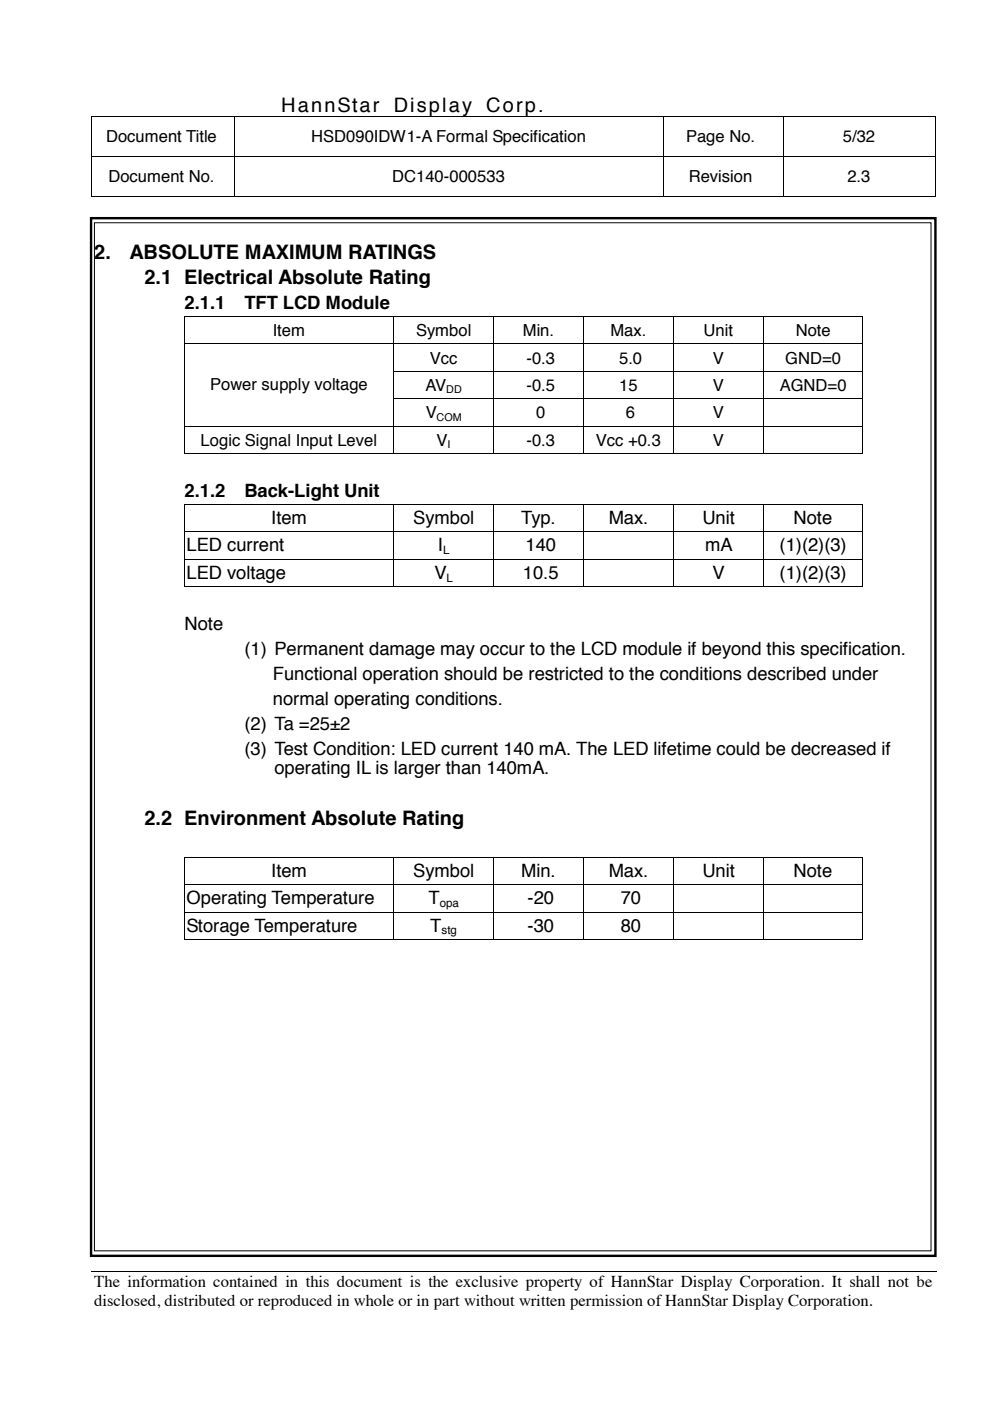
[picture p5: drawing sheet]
<svg xmlns="http://www.w3.org/2000/svg" width="210mm" height="297mm" viewBox="0 0 210 297" stroke-linecap="round" stroke-linejoin="round" font-family="sans-serif">
<defs><g id="words">
<g font-size="4.2">
<text x="59.6" y="23.8">HannStar</text>
<text x="83.5" y="23.8">Display Corp.</text>
<text x="20" y="54.8">2.</text>
<text x="27.5" y="54.8">ABSOLUTE MAXIMUM RATINGS</text>
<text x="30.6" y="60.1">2.1 Electrical Absolute Rating</text>
<text x="30.6" y="174.8">2.2 Environment Absolute Rating</text>
</g>
<g font-size="3.9">
<text x="39.1" y="65.4">2.1.1</text>
<text x="51.8" y="65.4">TFT LCD Module</text>
<text x="39.1" y="105.3">2.1.2</text>
<text x="51.8" y="105.3">Back-Light Unit</text>
<text x="57.5" y="111.1">Item</text>
<text x="87.6" y="111.1">Symbol</text>
<text x="110.5" y="111.1">Typ.</text>
<text x="129.1" y="111.1">Max.</text>
<text x="148.9" y="111.1">Unit</text>
<text x="168.3" y="111.1">Note</text>
<text x="39.5" y="116.9">LED current</text>
<text x="92.8" y="116.9">I</text>
<text x="111.4" y="116.9">140</text>
<text x="149.5" y="116.9">mA</text>
<text x="165.3" y="116.9">(1)(2)(3)</text>
<text x="39.5" y="122.8">LED voltage</text>
<text x="92.1" y="122.8">V</text>
<text x="110.9" y="122.8">10.5</text>
<text x="151.1" y="122.8">V</text>
<text x="165.3" y="122.8">(1)(2)(3)</text>
<text x="39.1" y="133.5">Note</text>
<text x="51.8" y="138.8">(1) Permanent damage may occur to the LCD module if beyond this specification.</text>
<text x="57.9" y="144.1">Functional operation should be restricted to the conditions described under</text>
<text x="57.9" y="149.4">normal operating conditions.</text>
<text x="51.8" y="154.7">(2) Ta =25±2</text>
<text x="51.8" y="160">(3) Test Condition: LED current 140 mA. The LED lifetime could be decreased if</text>
<text x="58.2" y="164.2">operating IL is larger than 140mA.</text>
<text x="57.5" y="185.9">Item</text>
<text x="87.6" y="185.9">Symbol</text>
<text x="110.5" y="185.9">Min.</text>
<text x="129.1" y="185.9">Max.</text>
<text x="148.9" y="185.9">Unit</text>
<text x="168.3" y="185.9">Note</text>
<text x="39.5" y="191.7">Operating Temperature</text>
<text x="90.8" y="191.7">T</text>
<text x="111.8" y="191.7">-20</text>
<text x="131.6" y="191.7">70</text>
<text x="39.5" y="197.6">Storage Temperature</text>
<text x="91.2" y="197.6">T</text>
<text x="111.8" y="197.6">-30</text>
<text x="131.6" y="197.6">80</text>
</g>
<g font-size="3.5">
<text x="22.5" y="30.2">Document Title</text>
<text x="66" y="30.2">HSD090IDW1-A Formal Specification</text>
<text x="145.5" y="30.2">Page No.</text>
<text x="178.7" y="30.2">5/32</text>
<text x="23" y="38.7">Document No.</text>
<text x="83.2" y="38.7">DC140-000533</text>
<text x="146" y="38.7">Revision</text>
<text x="179.7" y="38.7">2.3</text>
<text x="57.8" y="71.2">Item</text>
<text x="88.2" y="71.2">Symbol</text>
<text x="110.9" y="71.2">Min.</text>
<text x="129.4" y="71.2">Max.</text>
<text x="149.2" y="71.2">Unit</text>
<text x="168.7" y="71.2">Note</text>
<text x="91.1" y="77.1">Vcc</text>
<text x="111.6" y="77.1">-0.3</text>
<text x="131.3" y="77.1">5.0</text>
<text x="151.1" y="77.1">V</text>
<text x="166.5" y="77.1">GND=0</text>
<text x="44.5" y="82.8">Power supply voltage</text>
<text x="90.2" y="82.9">AV</text>
<text x="111.6" y="82.9">-0.5</text>
<text x="131.3" y="82.9">15</text>
<text x="151.1" y="82.9">V</text>
<text x="165.3" y="82.9">AGND=0</text>
<text x="90.3" y="88.7">V</text>
<text x="113.7" y="88.7">0</text>
<text x="132.7" y="88.7">6</text>
<text x="151.1" y="88.7">V</text>
<text x="42.5" y="94.5">Logic Signal Input Level</text>
<text x="92.6" y="94.5">V</text>
<text x="111.6" y="94.5">-0.3</text>
<text x="126.3" y="94.5">Vcc +0.3</text>
<text x="151.1" y="94.5">V</text>
<text x="20" y="272.9">The information contained in this document is the exclusive property of HannStar Display Corporation. It shall not be</text>
<text x="20" y="277">disclosed, distributed or reproduced in whole or in part without written permission of HannStar Display Corporation.</text>
</g>
<g font-size="2.5">
<text x="93.9" y="117.5">L</text>
<text x="94.7" y="123.3">L</text>
<text x="93.3" y="192.3">opa</text>
<text x="93.6" y="198.1">stg</text>
</g>
<g font-size="2.3">
<text x="94.6" y="83.4">DD</text>
<text x="92.6" y="89.3">COM</text>
<text x="94.9" y="95.1">I</text>
</g>
</g></defs>
<g fill="#000">
<path d="M19.4 24.7h.2v.1h-.2zM19.4 33.1h.2v.2h-.2zM49.5 24.7h.2v.1h-.2zM49.5 33.1h.2v.2h-.2zM59.1 24.7h.1v.1h-.1zM140.5 24.7h.2v.1h-.2zM140.5 33.1h.2v.2h-.2zM165.9 24.7h.2v.1h-.2zM165.9 33.1h.2v.2h-.2zM198.2 24.7h.1v.1h-.1zM198.2 33.1h.1v.2h-.1zM19.4 41.6h.2v.2h-.2z"/>
<path d="M49.5 41.6h.2v.2h-.2zM140.5 41.6h.2v.2h-.2zM165.9 41.6h.2v.2h-.2zM198.2 41.6h.1v.2h-.1zM198.5 269.6v.1z"/>
</g>
<g fill="none" stroke="#000" stroke-width=".21">
<path d="M19.5 24.8v8.3M19.5 33.3v8.3M19.6 24.8h29.9M19.6 33.2h29.9M49.6 24.8v8.3M49.6 33.3v8.3M49.7 24.8h9.4M49.7 33.2h90.8M59.2 24.8h81.3M140.6 24.8v8.3M140.6 33.3v8.3M140.7 24.8h25.2"/>
<path d="M140.7 33.2h25.2M166 24.8v8.3M166 33.3v8.3M166.1 24.8h32.1M166.1 33.2h32.1M198.2 24.8v8.3M198.2 33.3v8.3M19.6 41.7h29.9M49.7 41.7h90.8M140.7 41.7h25.2M166.1 41.7h32.1M19.3 269.6h179.2"/>
</g>
<g fill="#fff">
<path d="M19.3 277.9h179.2z"/>
<path d="M198.5 269.7v8.2z"/>
</g>
<path d="M19.3 46.3h179v220h-179z" fill="none" stroke="#000" stroke-width=".51"/>
<path d="M20 47.2h177.4v218h-177.4z" fill-rule="evenodd" fill="#fff"/>
<g fill="none" stroke="#000" stroke-width=".21">
<path d="M20 47.2h177.4v218h-177.4zM39 67.2v5.6M39 73v5.6M39 78.8v5.7M39.1 67.1h44.3M39.1 72.9h44.3M83.5 67.2v5.6M83.5 73v5.6M83.5 78.8v5.7M83.6 67.1h21M83.6 72.9h21M83.6 78.7h21"/>
<path d="M104.6 67.2v5.6M104.6 73v5.6M104.6 78.8v5.7M104.7 67.1h18.9M104.7 72.9h18.9M104.7 78.7h18.9M123.7 67.2v5.6M123.7 73v5.6M123.7 78.8v5.7M123.8 67.1h18.9M123.8 72.9h18.9M123.8 78.7h18.9"/>
<path d="M142.7 67.2v5.6M142.7 73v5.6M142.7 78.8v5.7M142.8 67.1h18.9M142.8 72.9h18.9M142.8 78.7h18.9M161.8 67.2v5.6M161.8 73v5.6M161.8 78.8v5.7M161.9 67.1h21M161.9 72.9h21M161.9 78.7h21"/>
<path d="M183 67.2v5.6M183 73v5.6M183 78.8v5.7M39 84.7v5.6M39 90.5v5.6M39.1 90.4h44.3M39.1 96.2h44.3M83.5 84.7v5.6M83.5 90.5v5.6M83.6 84.6h21M83.6 90.4h21M83.6 96.2h21"/>
<path d="M104.6 84.7v5.6M104.6 90.5v5.6M104.7 84.6h18.9M104.7 90.4h18.9M104.7 96.2h18.9M123.7 84.7v5.6M123.7 90.5v5.6M123.8 84.6h18.9M123.8 90.4h18.9M123.8 96.2h18.9M142.7 84.7v5.6M142.7 90.5v5.6"/>
<path d="M142.8 84.6h18.9M142.8 90.4h18.9M142.8 96.2h18.9M161.8 84.7v5.6M161.8 90.5v5.6M161.9 84.6h21M161.9 90.4h21M161.9 96.2h21M183 84.7v5.6M183 90.5v5.6M39 107v5.7M39 112.8v5.7"/>
<path d="M39 118.7v5.7M39.1 107h44.3M39.1 112.8h44.3M39.1 118.6h44.3M83.5 107v5.7M83.5 112.8v5.7M83.5 118.7v5.7M83.6 107h21M83.6 112.8h21M83.6 118.6h21M104.6 107v5.7M104.6 112.8v5.7"/>
<path d="M104.6 118.7v5.7M104.7 107h18.9M104.7 112.8h18.9M104.7 118.6h18.9M123.7 107v5.7M123.7 112.8v5.7M123.7 118.7v5.7M123.8 107h19M123.8 112.8h19M123.8 118.6h19M142.9 107v5.7M142.9 112.8v5.7"/>
<path d="M142.9 118.7v5.7M143 107h18.7M143 112.8h18.7M143 118.6h18.7M161.8 107v5.7M161.8 112.8v5.7M161.8 118.7v5.7M161.9 107h21M161.9 112.8h21M161.9 118.6h21M183 107v5.7M183 112.8v5.7"/>
<path d="M183 118.7v5.7M39.1 124.4h44.3M83.6 124.4h21M104.7 124.4h18.9M123.8 124.4h19M143 124.4h18.7M161.9 124.4h21M39 181.9v5.6M39 187.6v5.7M39 193.5v5.6M39.1 181.8h44.3M39.1 187.6h44.3"/>
<path d="M39.1 193.4h44.3M39.1 199.2h44.3M83.5 181.9v5.6M83.5 187.6v5.7M83.5 193.5v5.6M83.6 181.8h21M83.6 187.6h21M83.6 193.4h21M83.6 199.2h21M104.6 181.9v5.6M104.6 187.6v5.7M104.6 193.5v5.6"/>
<path d="M104.7 181.8h18.9M104.7 187.6h18.9M104.7 193.4h18.9M104.7 199.2h18.9M123.7 181.9v5.6M123.7 187.6v5.7M123.7 193.5v5.6M123.8 181.8h19M123.8 187.6h19M123.8 193.4h19M123.8 199.2h19M142.9 181.9v5.6"/>
<path d="M142.9 187.6v5.7M142.9 193.5v5.6M143 181.8h18.7M143 187.6h18.7M143 193.4h18.7M143 199.2h18.7M161.8 181.9v5.6M161.8 187.6v5.7M161.8 193.5v5.6M161.9 181.8h21M161.9 187.6h21M161.9 193.4h21"/>
<path d="M161.9 199.2h21M183 181.9v5.6M183 187.6v5.7M183 193.5v5.6"/>
</g>
<g fill="#000">
<path d="M38.9 67h.2v.2h-.2zM38.9 72.8h.2v.2h-.2zM38.9 78.6h.2v.2h-.2zM83.4 67h.2v.2h-.2zM83.4 72.8h.2v.2h-.2zM83.4 78.6h.2v.2h-.2zM104.6 67h.1v.2h-.1zM104.6 72.8h.1v.2h-.1zM104.6 78.6h.1v.2h-.1zM123.6 67h.2v.2h-.2zM123.6 72.8h.2v.2h-.2zM123.6 78.6h.2v.2h-.2z"/>
<path d="M142.7 67h.1v.2h-.1zM142.7 72.8h.1v.2h-.1zM142.7 78.6h.1v.2h-.1zM161.7 67h.2v.2h-.2zM161.7 72.8h.2v.2h-.2zM161.7 78.6h.2v.2h-.2zM182.9 67h.1v.2h-.1zM182.9 72.8h.1v.2h-.1zM182.9 78.6h.1v.2h-.1zM38.9 84.5h.2v.2h-.2zM38.9 90.3h.2v.2h-.2zM38.9 96.1h.2v.2h-.2z"/>
<path d="M83.4 84.5h.2v.2h-.2zM83.4 90.3h.2v.2h-.2zM83.4 96.1h.2v.2h-.2zM104.6 84.5h.1v.2h-.1zM104.6 90.3h.1v.2h-.1zM104.6 96.1h.1v.2h-.1zM123.6 84.5h.2v.2h-.2zM123.6 90.3h.2v.2h-.2zM123.6 96.1h.2v.2h-.2zM142.7 84.5h.1v.2h-.1zM142.7 90.3h.1v.2h-.1zM142.7 96.1h.1v.2h-.1z"/>
<path d="M161.7 84.5h.2v.2h-.2zM161.7 90.3h.2v.2h-.2zM161.7 96.1h.2v.2h-.2zM182.9 84.5h.1v.2h-.1zM182.9 90.3h.1v.2h-.1zM182.9 96.1h.1v.2h-.1zM38.9 106.9h.2v.1h-.2zM38.9 112.7h.2v.1h-.2zM38.9 118.5h.2v.2h-.2zM83.4 106.9h.2v.1h-.2zM83.4 112.7h.2v.1h-.2zM83.4 118.5h.2v.2h-.2z"/>
<path d="M104.6 106.9h.1v.1h-.1zM104.6 112.7h.1v.1h-.1zM104.6 118.5h.1v.2h-.1zM123.6 106.9h.2v.1h-.2zM123.6 112.7h.2v.1h-.2zM123.6 118.5h.2v.2h-.2zM142.8 106.9h.2v.1h-.2zM142.8 112.7h.2v.1h-.2zM142.8 118.5h.2v.2h-.2zM161.7 106.9h.2v.1h-.2zM161.7 112.7h.2v.1h-.2zM161.7 118.5h.2v.2h-.2z"/>
<path d="M182.9 106.9h.1v.1h-.1zM182.9 112.7h.1v.1h-.1zM182.9 118.5h.1v.2h-.1zM38.9 124.4h.2v.1h-.2zM83.4 124.4h.2v.1h-.2zM104.6 124.4h.1v.1h-.1zM123.6 124.4h.2v.1h-.2zM142.8 124.4h.2v.1h-.2zM161.7 124.4h.2v.1h-.2zM182.9 124.4h.1v.1h-.1zM38.9 181.7h.2v.1h-.2zM38.9 187.5h.2v.1h-.2z"/>
<path d="M38.9 193.3h.2v.2h-.2zM38.9 199.1h.2v.2h-.2zM83.4 181.7h.2v.1h-.2zM83.4 187.5h.2v.1h-.2zM83.4 193.3h.2v.2h-.2zM83.4 199.1h.2v.2h-.2zM104.6 181.7h.1v.1h-.1zM104.6 187.5h.1v.1h-.1zM104.6 193.3h.1v.2h-.1zM104.6 199.1h.1v.2h-.1zM123.6 181.7h.2v.1h-.2zM123.6 187.5h.2v.1h-.2z"/>
<path d="M123.6 193.3h.2v.2h-.2zM123.6 199.1h.2v.2h-.2zM142.8 181.7h.2v.1h-.2zM142.8 187.5h.2v.1h-.2zM142.8 193.3h.2v.2h-.2zM142.8 199.1h.2v.2h-.2zM161.7 181.7h.2v.1h-.2zM161.7 187.5h.2v.1h-.2zM161.7 193.3h.2v.2h-.2zM161.7 199.1h.2v.2h-.2zM182.9 181.7h.1v.1h-.1zM182.9 187.5h.1v.1h-.1z"/>
<path d="M182.9 193.3h.1v.2h-.1zM182.9 199.1h.1v.2h-.1z"/>
</g>
<use href="#words"/>
</svg>
